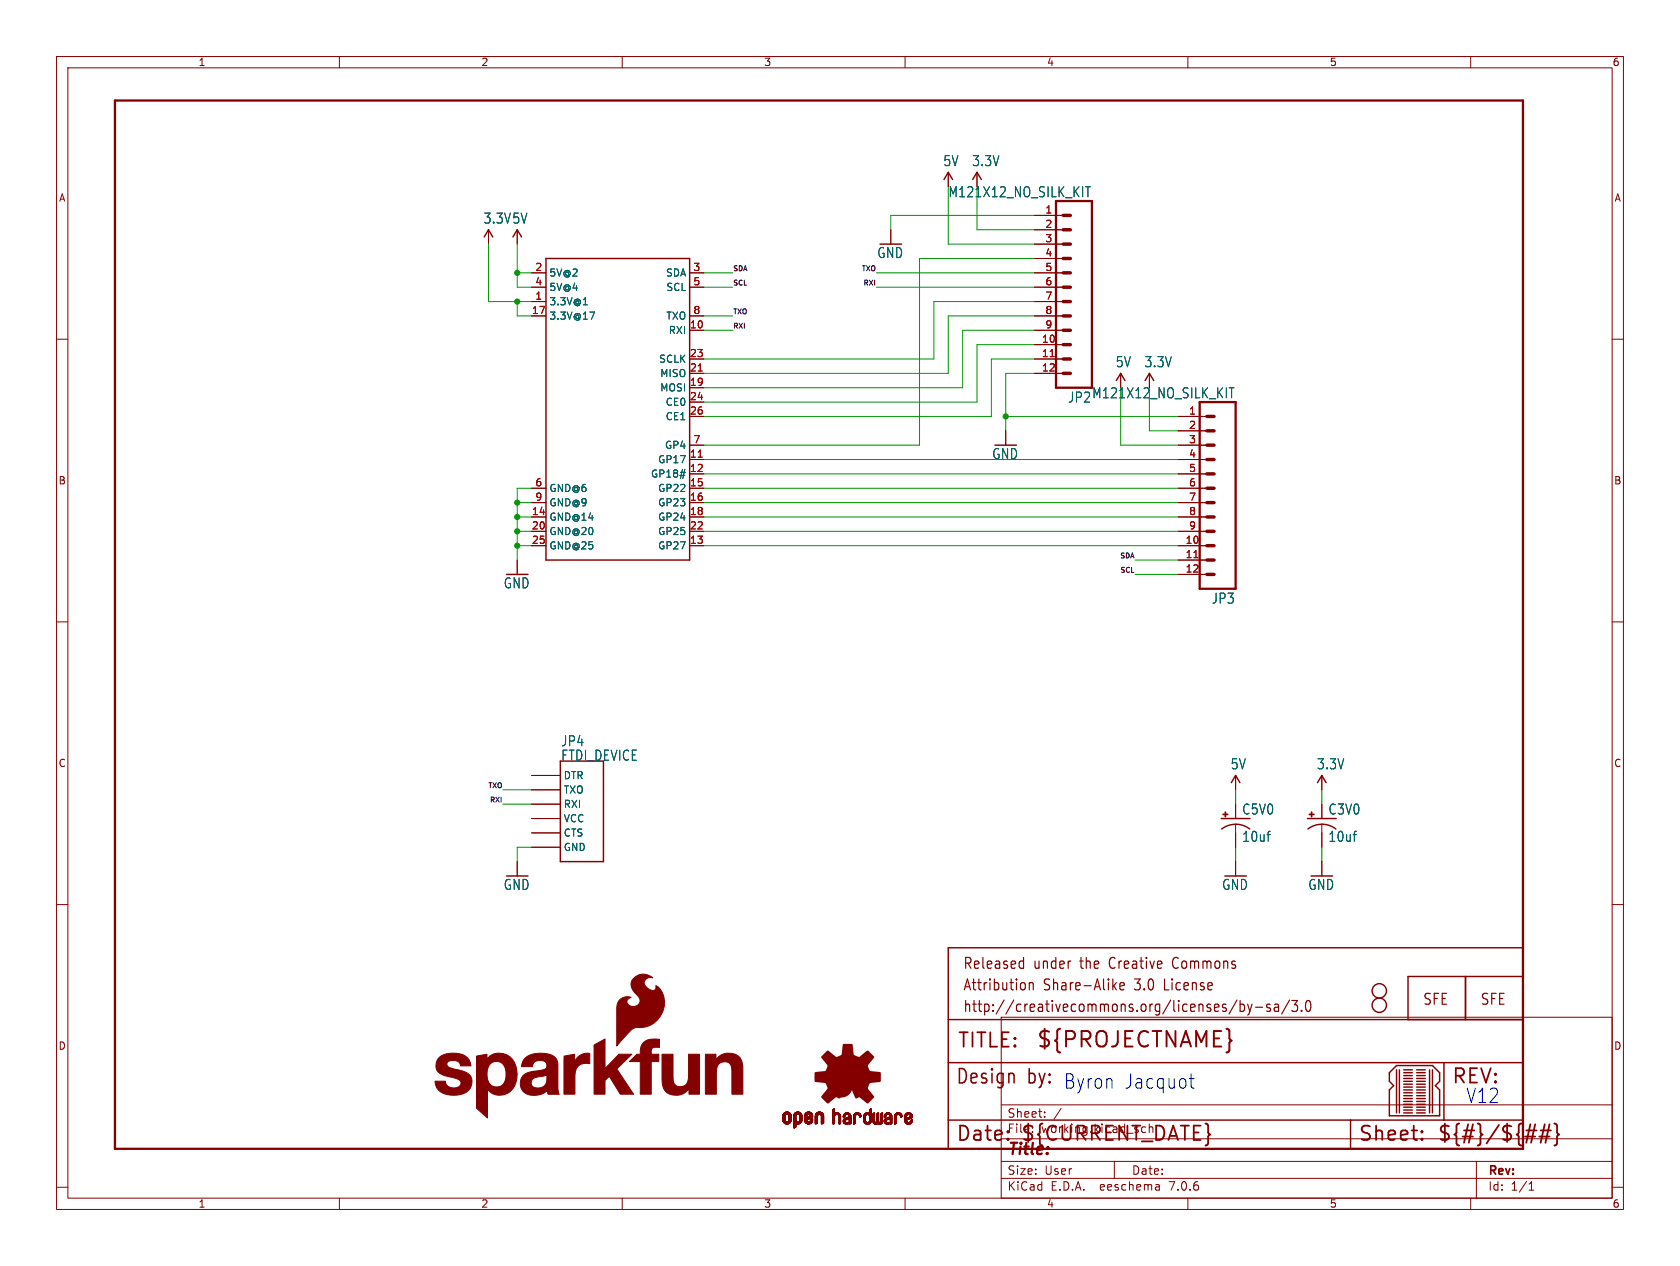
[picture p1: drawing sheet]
<svg xmlns="http://www.w3.org/2000/svg" width="297mm" height="224mm" viewBox="0 0 297 224" stroke-linecap="round" stroke-linejoin="round" font-family="sans-serif">
<defs><g id="words">
<text font-size="3.8" fill="#840000" x="183.1" y="185.7">${PROJECTNAME}</text>
<g font-size="3.5" fill="#840000">
<text x="169.2" y="185.7">TITLE:</text>
<text x="168.9" y="192.1">Design</text>
<text x="256.5" y="192.1">REV:</text>
<text x="168.9" y="202.2">Date:</text>
<text x="180.3" y="202.2">${CURRENT_DATE}</text>
<text x="240" y="202.2">Sheet:</text>
<text x="254" y="202.2">${#}/${##}</text>
</g>
<g font-size="3.5" fill="#0000c2">
<text x="181.6" y="192.1">by: Byron</text>
<text x="198.7" y="192.8">Jacquot</text>
<text x="259.1" y="195.3">V12</text>
</g>
<text font-size="2.8" fill="#840000" x="178" y="204.8">Title:</text>
<g font-size="2.7" fill="#840000">
<text x="170.2" y="171.7">Released</text>
<text x="182.7" y="171.7">under</text>
<text x="191.1" y="171.7">the</text>
<text x="196.5" y="171.7">Creative</text>
<text x="208" y="171.7">Commons</text>
<text x="170.2" y="175.5">Attribution</text>
<text x="170.2" y="179.3">http://creativecommons.org/licenses/by-sa/3.0</text>
<text x="184.5" y="175.5">Share-Alike</text>
<text x="200.8" y="175.5">3.0</text>
<text x="206.2" y="175.5">License</text>
<text x="251.5" y="178">SFE</text>
<text x="261.6" y="178">SFE</text>
</g>
<g font-size="2.5" fill="#006464">
<text x="166.7" y="29.6">5V</text>
<text x="171.8" y="29.6">3.3V</text>
<text x="167.6" y="35.1">M121X12_NO_SILK_KIT</text>
<text x="85.4" y="39.8">3.3V 5V</text>
<text x="155" y="45.9">GND</text>
<text x="197.2" y="65.2">5V</text>
<text x="202.2" y="65.2">3.3V</text>
<text x="188.7" y="71.4">JP2</text>
<text x="193" y="70.7">M121X12_NO_SILK_KIT</text>
<text x="175.3" y="81.4">GND</text>
<text x="89" y="104.3">GND</text>
<text x="214.1" y="107">JP3</text>
<text x="99.1" y="132.2">JP4</text>
<text x="99.1" y="134.8">FTDI_DEVICE</text>
<text x="217.5" y="136.3">5V</text>
<text x="232.7" y="136.3">3.3V</text>
<text x="219.5" y="149.1">10uf</text>
<text x="219.5" y="144.3">C5V0</text>
<text x="234.8" y="149.1">10uf</text>
<text x="234.8" y="144.3">C3V0</text>
<text x="89" y="157.6">GND</text>
<text x="216" y="157.6">GND</text>
<text x="231.2" y="157.6">GND</text>
</g>
<g font-size="2.1" fill="#840000">
<text x="178" y="197.9">Sheet:</text>
<text x="178" y="200.6">File:</text>
<text x="184.1" y="200.6">working.kicad_sch</text>
<text x="178" y="208">Size:</text>
<text x="184.7" y="208">User</text>
<text x="200" y="208">Date:</text>
<text x="263" y="208.2">Rev:</text>
<text x="178" y="210.8">KiCad</text>
<text x="185.7" y="210.8">E.D.A.</text>
<text x="194.6" y="210.8">eeschema</text>
<text x="207" y="210.8">7.0.6</text>
<text x="263" y="210.8">Id:</text>
<text x="267.1" y="210.8">1/1</text>
</g>
<g font-size="1.8" fill="#840000">
<text x="35" y="11.9">1</text>
<text x="85" y="11.9">2</text>
<text x="135" y="11.9">3</text>
<text x="185" y="11.9">4</text>
<text x="235" y="11.9">5</text>
<text x="285" y="11.9">6</text>
<text x="10.3" y="35.9">A</text>
<text x="285.3" y="35.9">A</text>
<text x="10.3" y="85.9">B</text>
<text x="285.3" y="85.9">B</text>
<text x="10.3" y="135.9">C</text>
<text x="285.3" y="135.9">C</text>
<text x="10.3" y="185.9">D</text>
<text x="285.3" y="185.9">D</text>
<text x="35" y="213.8">1</text>
<text x="85" y="213.8">2</text>
<text x="135" y="213.8">3</text>
<text x="185" y="213.8">4</text>
<text x="235" y="213.8">5</text>
<text x="285" y="213.8">6</text>
</g>
<g font-size="1.8" fill="#a90000">
<text x="184.7" y="37.8">1</text>
<text x="184.7" y="40.4">2</text>
<text x="184.7" y="42.9">3</text>
<text x="184.7" y="45.5">4</text>
<text x="94.5" y="53.1">1</text>
<text x="94.5" y="48">2</text>
<text x="94.5" y="50.5">4</text>
<text x="122.5" y="48">3</text>
<text x="122.5" y="50.5">5</text>
<text x="184.7" y="48">5</text>
<text x="184.7" y="50.5">6</text>
<text x="184.7" y="53.1">7</text>
<text x="93.9" y="55.6">17</text>
<text x="121.9" y="58.2">10</text>
<text x="122.5" y="55.6">8</text>
<text x="184.7" y="55.6">8</text>
<text x="184.7" y="58.2">9</text>
<text x="121.9" y="65.8">21</text>
<text x="121.9" y="63.2">23</text>
<text x="184.1" y="60.7">10</text>
<text x="184.1" y="63.2">11</text>
<text x="184.1" y="65.8">12</text>
<text x="121.9" y="68.3">19</text>
<text x="121.9" y="70.9">24</text>
<text x="121.9" y="73.4">26</text>
<text x="210.1" y="73.4">1</text>
<text x="210.1" y="75.9">2</text>
<text x="121.9" y="81">11</text>
<text x="121.9" y="83.6">12</text>
<text x="122.5" y="78.5">7</text>
<text x="210.1" y="78.5">3</text>
<text x="210.1" y="81">4</text>
<text x="210.1" y="83.6">5</text>
<text x="94.5" y="86.1">6</text>
<text x="94.5" y="88.6">9</text>
<text x="121.9" y="86.1">15</text>
<text x="121.9" y="88.6">16</text>
<text x="210.1" y="86.1">6</text>
<text x="210.1" y="88.6">7</text>
<text x="93.9" y="91.2">14</text>
<text x="93.9" y="93.7">20</text>
<text x="121.9" y="91.2">18</text>
<text x="121.9" y="93.7">22</text>
<text x="210.1" y="91.2">8</text>
<text x="210.1" y="93.7">9</text>
<text x="93.9" y="96.3">25</text>
<text x="121.9" y="96.3">13</text>
<text x="209.5" y="96.3">10</text>
<text x="209.5" y="98.8">11</text>
<text x="209.5" y="101.3">12</text>
</g>
<g font-size="1.8" fill="#006464">
<text x="97" y="49.1">5V@2</text>
<text x="97" y="51.7">5V@4</text>
<text x="117.6" y="49.1">SDA</text>
<text x="117.7" y="51.7">SCL</text>
<text x="97" y="54.2">3.3V@1</text>
<text x="97" y="56.7">3.3V@17</text>
<text x="117.7" y="56.7">TXO</text>
<text x="118.1" y="59.3">RXI</text>
<text x="116.4" y="64.4">SCLK</text>
<text x="116.6" y="69.4">MOSI</text>
<text x="116.6" y="66.9">MISO</text>
<text x="117.6" y="72">CE0</text>
<text x="117.6" y="74.5">CE1</text>
<text x="116.2" y="82.1">GP17</text>
<text x="117.5" y="79.6">GP4</text>
<text x="97" y="87.2">GND@6</text>
<text x="97" y="89.8">GND@9</text>
<text x="115" y="84.7">GP18#</text>
<text x="116.2" y="87.2">GP22</text>
<text x="116.2" y="89.8">GP23</text>
<text x="97" y="92.3">GND@14</text>
<text x="97" y="94.8">GND@20</text>
<text x="116.2" y="92.3">GP24</text>
<text x="116.2" y="94.8">GP25</text>
<text x="97" y="97.4">GND@25</text>
<text x="116.2" y="97.4">GP27</text>
<text x="99.6" y="138">DTR</text>
<text x="99.6" y="140.6">TXO</text>
<text x="99.6" y="143.1">RXI</text>
<text x="99.6" y="145.6">VCC</text>
<text x="99.6" y="148.2">CTS</text>
<text x="99.6" y="150.7">GND</text>
</g>
<g font-size="1.2" fill="#0f0f0f">
<text x="129.5" y="48">SDA</text>
<text x="129.5" y="50.6">SCL</text>
<text x="152.2" y="48">TXO</text>
<text x="152.5" y="50.6">RXI</text>
<text x="129.5" y="55.6">TXO</text>
<text x="129.5" y="58.2">RXI</text>
<text x="197.9" y="98.8">SDA</text>
<text x="197.9" y="101.4">SCL</text>
<text x="86.2" y="139.5">TXO</text>
<text x="86.5" y="142">RXI</text>
</g>
</g></defs>
<g fill="none" stroke="#840000" stroke-width=".18">
<path d="M10 10h277v203.9h-277zM12 12h273v199.9h-273zM60 10v2M110 10v2M160 10v2M210 10v2M260 10v2M167.6 30.5v2.5M172.7 30.5v2.5M182.9 38.1h5.1M10 60h2M86.4 40.6v2.6"/>
<path d="M91.4 40.6v2.6M94 53.3h2.5M94 55.9h2.5M94 48.3h2.5M94 50.8h2.5M121.9 58.4h2.6M121.9 55.9h2.6M121.9 48.3h2.6M121.9 50.8h2.6M157.5 40.6v2.6M182.9 53.3h5.1M182.9 58.4h5.1"/>
<path d="M182.9 55.9h5.1M182.9 48.3h5.1M182.9 50.8h5.1M182.9 40.6h5.1M182.9 43.2h5.1M182.9 45.7h5.1M285 60h2M121.9 68.6h2.6M121.9 66h2.6M121.9 63.5h2.6M121.9 71.1h2.6M121.9 73.7h2.6"/>
<path d="M121.9 78.7h2.6M177.8 76.2v2.5M182.9 66h5.1M182.9 63.5h5.1M182.9 61h5.1M198.1 66v2.6M203.2 66v2.6M208.3 73.7h5.1M208.3 78.7h5.1M208.3 76.2h5.1M91.4 99.1v2.5M94 96.5h2.5"/>
<path d="M94 91.4h2.5M94 86.4h2.5M94 88.9h2.5M94 94h2.5M121.9 81.3h2.6M121.9 83.8h2.6M121.9 96.5h2.6M121.9 91.4h2.6M121.9 86.4h2.6M121.9 88.9h2.6M121.9 94h2.6M208.3 81.3h5.1"/>
<path d="M208.3 83.8h5.1M208.3 96.5h5.1M208.3 91.4h5.1M208.3 86.4h5.1M208.3 88.9h5.1M208.3 94h5.1M208.3 99.1h5.1M10 110h2M208.3 101.6h5.1M285 110h2M94 137.2h5.1M94 139.7h5.1"/>
<path d="M218.4 137.2v2.5M233.7 137.2v2.5M10 160h2M91.4 152.4v2.5M94 142.2h5.1M94 144.8h5.1M94 147.3h5.1M94 149.9h5.1M218.4 142.2v2.6M218.4 145.8v4.1M218.4 152.4v2.5M233.7 142.2v2.6"/>
<path d="M233.7 145.8v4.1M233.7 152.4v2.5M285 160h2M177 179.9h108v32h-108zM177 195.4h108M184.7 197.5v.1M184.7 196.7v.1M187.6 196l-1.3 2M10 210h2M60 211.9v2M110 211.9v2M160 211.9v2"/>
<path d="M177 208.4h108M177 205.4h108M177 201.4h108M197 205.4v3M204.9 209.6l.1 .9M205 210.4l-.2 .1M205 209.9h-.2M210 211.9v2M260 211.9v2M261 205.4v6.5M270.3 210.5h.9M270.3 209.4l.4-.4v1.5"/>
<path d="M285 210h2"/>
</g>
<g fill="#840000" stroke="#840000" stroke-width=".18">
<path d="M89.5 190l1.9 .1v.7l-.4 1.3-1.7-.9z"/>
<path d="M105 184.8l2-1v5.2l2.4-2.5h2.3l-2.7 2.6 3 4.4h-2.3l-2-3.1-.7 .7v2.4h-2z"/>
<path d="M94.4 189.5l1.2-.2 .3 1.1-1.2 .2z"/>
<path d="M99.7 186.8l1.9-.3v1.3a2.34 2.34 0 0 1 2.7-1.5v1.8h-.3a1.97 1.97 0 0 0-2.4 2.2v3.2h-1.9z"/>
<path d="M117 186.5h2v2a7.9 7.9 0 0 0 .3 3.3 1.43 1.43 0 0 0 1.6 .3 1.43 1.43 0 0 0 .8-1.4v-4.2h2l-.1 7h-1.8v-.9a2.75 2.75 0 0 1-4.3 .3 5.3 5.3 0 0 1-.5-3.2z"/>
<path d="M124.7 186.5h1.9v.9a2.68 2.68 0 0 1 4.5 .1 18.3 18.3 0 0 1 .2 4.4v1.6h-1.9v-2a7.9 7.9 0 0 0-.3-3.3 1.42 1.42 0 0 0-1.6-.3 1.42 1.42 0 0 0-.8 1.4l-.1 4.2h-1.9z"/>
<path d="M84.2 186.8l1.9-.3v.9a2.88 2.88 0 0 1 3-1.1 2.88 2.88 0 0 1 2.1 2.3l.2 1.5-1.9-.1a1.87 1.87 0 0 0-2.2-2.2 2.27 2.27 0 0 0-1.2 2.6 1.64 1.64 0 0 0 1.3 1.8 1.64 1.64 0 0 0 1.9-1l1.7 .9a2.81 2.81 0 0 1-4.8 .6v5l-2-1.7z"/>
<path d="M77.6 187a4.4 4.4 0 0 1 5 .1l.5 .8 .2 .6h-1.9a1.32 1.32 0 0 0-1.8-.9 .65 .65 0 0 0-.6 .7 .65 .65 0 0 0 .7 .6l.3 .1a6.3 6.3 0 0 1 3 1.1 2.23 2.23 0 0 1-1.6 3.5 4 4 0 0 1-4.2-1.2l-.3-1.2h1.8a1.51 1.51 0 0 0 1.2 1.2 1.51 1.51 0 0 0 1.6-.6 .85 .85 0 0 0-.9-1.1 7.5 7.5 0 0 1-3.1-1.1 1.96 1.96 0 0 1 .1-2.6z"/>
<path d="M113.8 184.4a3.9 3.9 0 0 1 2.7-.6h.1v1.5l-.4-.1a.91 .91 0 0 0-.9 .3 .91 .91 0 0 0-.2 1h1.4v1.3h-1.4v5.7h-1.9v-5.7h-1.9l.8-.8a.99 .99 0 0 1 1.1-.5v-.3a2.67 2.67 0 0 1 .6-1.8z"/>
<path d="M112 173.1a2.45 2.45 0 0 1 3.4-.2 1.05 1.05 0 0 0-1.4 .6 1.05 1.05 0 0 0 .6 1.4 .75 .75 0 0 0 1.4-.2l-.1-.4a3.8 3.8 0 0 1 .8 5.5 4.3 4.3 0 0 1-4.2 1.9 4.8 4.8 0 0 0-2.3 1.9l-1.2 1.4v-6.4a1.94 1.94 0 0 1 2.6-2.2 .82 .82 0 0 0-.8 .9 .82 .82 0 0 0 1 .7 1.1 1.1 0 0 0 1.3-.6 1.1 1.1 0 0 0-.4-1.4 2.08 2.08 0 0 1-.7-2.9z"/>
<path d="M92.9 187.1a4.8 4.8 0 0 1 5.3 0 3.8 3.8 0 0 1 .4 2.6v2.8l.3 1.1h-1.4a.51 .51 0 0 1-.6-.1 .51 .51 0 0 1-.1-.5v-.1a3.3 3.3 0 0 1-4.4 0 2.19 2.19 0 0 1-.1-2.3 2.19 2.19 0 0 1 2.1-1.1l.3 1.1a.96 .96 0 0 0-.8 1.1 .96 .96 0 0 0 1.2 .7 1.68 1.68 0 0 0 1.6-2v-.3l-.8 .3-.3-1.1a.86 .86 0 0 0 1.1-1 1.42 1.42 0 0 0-2.1-.5l-.4 .5a.45 .45 0 0 1-.7 .4h-1.3l.2-.9z"/>
<path d="M138.4 198.1h.4z"/>
<path d="M138.4 198l.4 .1z"/>
<path d="M138.4 198h.4z"/>
<path d="M138.4 197.9l.4 .1z"/>
<path d="M138.4 197.9h.4z"/>
<path d="M138.4 197.8l.4 .1z"/>
<path d="M138.4 197.8h.4z"/>
<path d="M138.4 197.7l.4 .1z"/>
<path d="M138.4 197.7h.4z"/>
<path d="M138.4 197.6l.4 .1z"/>
<path d="M138.4 197.6h.4z"/>
<path d="M138.4 197.5l.4 .1z"/>
<path d="M138.4 197.5h.4z"/>
<path d="M138.4 197.4l.4 .1z"/>
<path d="M138.4 197.4h.4z"/>
<path d="M138.4 198.2h.4z"/>
<path d="M138.4 198.1l.4 .1z"/>
<path d="M138.4 197.3l.4 .1z"/>
<path d="M138.4 197.3h.4z"/>
<path d="M138.4 198.3h.5z"/>
<path d="M138.4 198.3h.4z"/>
<path d="M138.4 198.2l.4 .1z"/>
<path d="M138.4 197.2l.4 .1z"/>
<path d="M138.4 197.2h.4z"/>
<path d="M138.4 197.2h.5z"/>
<path d="M138.4 198.3l.5 .1z"/>
<path d="M138.4 197.1l.5 .1z"/>
<path d="M138.4 197.1h.5z"/>
<path d="M138.4 198.4h.6z"/>
<path d="M138.4 198.4h.5z"/>
<path d="M138.4 197.1h.6z"/>
<path d="M138.5 198.4h.5z"/>
<path d="M138.5 197.1h.5z"/>
<path d="M138.5 197.1h.6z"/>
<path d="M138.5 198.4h1.3z"/>
<path d="M138.5 198.4h.6z"/>
<path d="M138.5 197.1h1.3z"/>
<path d="M138.5 198.5h1.3z"/>
<path d="M138.5 198.4l1.3 .1z"/>
<path d="M138.5 197l1.3 .1z"/>
<path d="M138.5 197h1.3z"/>
<path d="M138.5 198.5h1.2z"/>
<path d="M138.5 197h1.2z"/>
<path d="M138.6 198.5h1.1z"/>
<path d="M138.6 196.9l1.1 .1z"/>
<path d="M138.6 198.5l1.1 .1z"/>
<path d="M138.6 196.9h1.1z"/>
<path d="M138.6 198.6h1.1z"/>
<path d="M138.6 198.6h1z"/>
<path d="M138.6 196.9h1z"/>
<path d="M138.7 198.6l.9 .1z"/>
<path d="M138.7 196.8l.9 .1z"/>
<path d="M138.7 198.7h.9z"/>
<path d="M138.7 196.8h.9z"/>
<path d="M138.7 196.8h.8z"/>
<path d="M138.7 198.7h.8z"/>
<path d="M138.8 198.7h.7z"/>
<path d="M138.8 196.8h.7z"/>
<path d="M138.8 198.7l.6 .1z"/>
<path d="M138.8 196.7l.6 .1z"/>
<path d="M138.9 198.8h.5z"/>
<path d="M138.9 196.7h.5z"/>
<path d="M138.9 198.8h.4z"/>
<path d="M138.9 196.7h.4z"/>
<path d="M139 198.8h.3z"/>
<path d="M139 196.7h.3z"/>
<path d="M139 198.8h.2z"/>
<path d="M139 196.7h.2z"/>
<path d="M139.2 197.1h.6z"/>
<path d="M139.2 198.4h.6z"/>
<path d="M139.3 198.4h.5z"/>
<path d="M139.3 197.1h.5z"/>
<path d="M139.3 198.3l.5 .1z"/>
<path d="M139.4 198.3h.4z"/>
<path d="M139.4 197.1l.4 .1z"/>
<path d="M139.4 197.2h.4z"/>
<path d="M139.4 197.2l.4 .1z"/>
<path d="M139.4 198.2l.4 .1z"/>
<path d="M139.4 198.2h.4z"/>
<path d="M139.4 197.3h.4z"/>
<path d="M139.5 198.2h.4z"/>
<path d="M139.5 197.3h.4z"/>
<path d="M139.5 198.1l.4 .1z"/>
<path d="M139.5 198.1h.4z"/>
<path d="M139.5 198l.4 .1z"/>
<path d="M139.5 198h.4z"/>
<path d="M139.5 197.9l.4 .1z"/>
<path d="M139.5 197.9h.4z"/>
<path d="M139.5 197.8l.4 .1z"/>
<path d="M139.5 197.8h.4z"/>
<path d="M139.5 197.7l.4 .1z"/>
<path d="M139.5 197.7h.4z"/>
<path d="M139.5 197.6l.4 .1z"/>
<path d="M139.5 197.6h.4z"/>
<path d="M139.5 197.5l.4 .1z"/>
<path d="M139.5 197.5h.4z"/>
<path d="M139.5 197.4l.4 .1z"/>
<path d="M139.5 197.4h.4z"/>
<path d="M139.5 197.3l.4 .1z"/>
<path d="M140.3 199.4l.2 .1z"/>
<path d="M140.3 199.4h.3z"/>
<path d="M140.3 199.4h.4z"/>
<path d="M140.3 199.3l.4 .1z"/>
<path d="M140.3 199.3h.4z"/>
<path d="M140.3 199.2l.4 .1z"/>
<path d="M140.3 199.2h.4z"/>
<path d="M140.3 199.1l.4 .1z"/>
<path d="M140.3 199.1h.4z"/>
<path d="M140.3 199l.4 .1z"/>
<path d="M140.3 199h.4z"/>
<path d="M140.3 198.9l.4 .1z"/>
<path d="M140.3 198.9h.4z"/>
<path d="M140.3 198.8l.4 .1z"/>
<path d="M140.3 198.8h.4z"/>
<path d="M140.3 198.7l1.1 .1z"/>
<path d="M140.3 198.7h1.1z"/>
<path d="M140.3 198.7h1.2z"/>
<path d="M140.3 198.6l1.2 .1z"/>
<path d="M140.3 198.6h1.2z"/>
<path d="M140.3 198.6h1.3z"/>
<path d="M140.3 198.5l1.3 .1z"/>
<path d="M140.3 198.5h1.3z"/>
<path d="M140.3 198.5h1.4z"/>
<path d="M140.3 198.4l1.4 .1z"/>
<path d="M140.3 198.4h1.4z"/>
<path d="M140.3 198.4h.7z"/>
<path d="M140.3 198.4h.6z"/>
<path d="M140.3 198.3l.5 .1z"/>
<path d="M140.3 198.3h.5z"/>
<path d="M140.3 198.2l.4 .1z"/>
<path d="M140.3 198.2h.4z"/>
<path d="M140.3 198.1l.4 .1z"/>
<path d="M140.3 198.1h.4z"/>
<path d="M140.3 198l.4 .1z"/>
<path d="M140.3 198h.4z"/>
<path d="M140.3 197.9l.4 .1z"/>
<path d="M140.3 197.9h.4z"/>
<path d="M140.3 197.8l.4 .1z"/>
<path d="M140.3 197.8h.4z"/>
<path d="M140.3 197.7l.4 .1z"/>
<path d="M140.3 197.7h.4z"/>
<path d="M140.3 197.6l.4 .1z"/>
<path d="M140.3 197.6h.4z"/>
<path d="M140.3 197.5l.4 .1z"/>
<path d="M140.3 197.5h.4z"/>
<path d="M140.3 197.4l.4 .1z"/>
<path d="M140.3 197.4h.4z"/>
<path d="M140.3 197.3l.4 .1z"/>
<path d="M140.3 197.3h.4z"/>
<path d="M140.3 199.5h.2z"/>
<path d="M140.3 197.2l.5 .1z"/>
<path d="M140.3 197.2h.5z"/>
<path d="M140.4 199.5h.1z"/>
<path d="M140.4 197.2h.4z"/>
<path d="M140.4 197.1l.4 .1z"/>
<path d="M140.4 197.1h.4z"/>
<path d="M140.4 197.1h.5z"/>
<path d="M140.4 197.1h.6z"/>
<path d="M140.4 197.1h1.3z"/>
<path d="M140.4 197l1.3 .1z"/>
<path d="M140.4 197h1.3z"/>
<path d="M140.4 197h1.2z"/>
<path d="M140.5 197h1.1z"/>
<path d="M140.5 196.9l1.1 .1z"/>
<path d="M140.5 196.9h1.1z"/>
<path d="M140.5 196.9h1z"/>
<path d="M140.6 196.9h.9z"/>
<path d="M140.6 196.8l.9 .1z"/>
<path d="M140.6 196.8h.9z"/>
<path d="M140.6 196.8h.8z"/>
<path d="M140.7 196.8h.7z"/>
<path d="M140.7 196.7l.7 .1z"/>
<path d="M140.8 198.8h.5z"/>
<path d="M140.8 196.7h.5z"/>
<path d="M140.9 196.7h.3z"/>
<path d="M140.9 198.8h.3z"/>
<path d="M140.9 196.7h.2z"/>
<path d="M141 198.8h.1z"/>
<path d="M141.1 197.1h.6z"/>
<path d="M141.1 198.4h.6z"/>
<path d="M141.2 198.4h.5z"/>
<path d="M141.2 197.1h.5z"/>
<path d="M141.3 198.3l.4 .1z"/>
<path d="M141.3 197.1l.4 .1z"/>
<path d="M141.3 198.3h.4z"/>
<path d="M141.3 197.2h.4z"/>
<path d="M141.3 198.3h.5z"/>
<path d="M141.3 197.2h.5z"/>
<path d="M141.3 197.2l.5 .1z"/>
<path d="M141.3 198.2l.5 .1z"/>
<path d="M141.3 197.3h.5z"/>
<path d="M141.4 198.2h.4z"/>
<path d="M141.4 197.3h.4z"/>
<path d="M141.4 198.1l.4 .1z"/>
<path d="M141.4 198.1h.4z"/>
<path d="M141.4 197.4h.4z"/>
<path d="M141.4 197.3l.4 .1z"/>
<path d="M141.4 198l.4 .1z"/>
<path d="M141.4 198h.4z"/>
<path d="M141.4 197.9l.4 .1z"/>
<path d="M141.4 197.9h.4z"/>
<path d="M141.4 197.8l.4 .1z"/>
<path d="M141.4 197.8h.4z"/>
<path d="M141.4 197.7l.4 .1z"/>
<path d="M141.4 197.7h.4z"/>
<path d="M141.4 197.6l.4 .1z"/>
<path d="M141.4 197.6h.4z"/>
<path d="M141.4 197.5l.4 .1z"/>
<path d="M141.4 197.5h.4z"/>
<path d="M141.4 197.4l.4 .1z"/>
<path d="M142.2 198.2h.5z"/>
<path d="M142.2 198.2h.4z"/>
<path d="M142.2 198.1l.4 .1z"/>
<path d="M142.2 198.1h.4z"/>
<path d="M142.2 198.1h.5z"/>
<path d="M142.2 198l.5 .1z"/>
<path d="M142.2 198h.6z"/>
<path d="M142.2 198h.7z"/>
<path d="M142.2 197.9l.7 .1z"/>
<path d="M142.2 197.9h.8z"/>
<path d="M142.2 197.9h.9z"/>
<path d="M142.2 197.8l.9 .1z"/>
<path d="M142.2 197.8h1z"/>
<path d="M142.2 197.8h1.1z"/>
<path d="M142.2 197.8h1.2z"/>
<path d="M142.2 197.7l1.2 .1z"/>
<path d="M142.2 197.7h1.2z"/>
<path d="M142.2 197.7h1.3z"/>
<path d="M142.2 197.7h1.4z"/>
<path d="M142.2 197.6l1.4 .1z"/>
<path d="M142.2 197.6h1.4z"/>
<path d="M142.2 197.6h.4z"/>
<path d="M142.2 197.5l.4 .1z"/>
<path d="M142.2 197.5h.4z"/>
<path d="M142.2 197.4l.4 .1z"/>
<path d="M142.2 197.4h.4z"/>
<path d="M142.2 197.3l.4 .1z"/>
<path d="M142.2 197.3h.4z"/>
<path d="M142.2 197.3h.5z"/>
<path d="M142.2 198.3h.5z"/>
<path d="M142.2 198.2l.5 .1z"/>
<path d="M142.2 197.2l.5 .1z"/>
<path d="M142.2 197.2h.5z"/>
<path d="M142.3 198.4h.5z"/>
<path d="M142.3 198.3l.4 .1z"/>
<path d="M142.3 198.3h.4z"/>
<path d="M142.3 197.2h.4z"/>
<path d="M142.3 197.1l.4 .1z"/>
<path d="M142.3 197.1h.5z"/>
<path d="M142.3 198.4h1.3z"/>
<path d="M142.3 198.4h.6z"/>
<path d="M142.3 197.1h.6z"/>
<path d="M142.3 198.5h1.3z"/>
<path d="M142.3 198.4l1.3 .1z"/>
<path d="M142.3 197.1h1.3z"/>
<path d="M142.3 197l1.3 .1z"/>
<path d="M142.3 197h1.3z"/>
<path d="M142.4 198.5h1.1z"/>
<path d="M142.4 197h1.2z"/>
<path d="M142.4 198.5l1.1 .1z"/>
<path d="M142.4 197h1.1z"/>
<path d="M142.4 198.6h1.1z"/>
<path d="M142.4 196.9l1.1 .1z"/>
<path d="M142.4 196.9h1.1z"/>
<path d="M142.5 198.6h.9z"/>
<path d="M142.5 196.9h1z"/>
<path d="M142.5 198.6l.9 .1z"/>
<path d="M142.5 196.9h.9z"/>
<path d="M142.5 196.8l.9 .1z"/>
<path d="M142.5 198.7h.9z"/>
<path d="M142.5 196.8h.9z"/>
<path d="M142.6 196.8h.8z"/>
<path d="M142.6 198.7h.7z"/>
<path d="M142.6 196.8h.7z"/>
<path d="M142.6 196.7l.7 .1z"/>
<path d="M142.7 198.7l.6 .1z"/>
<path d="M142.7 196.7h.5z"/>
<path d="M142.7 198.8h.5z"/>
<path d="M142.7 197.6h1z"/>
<path d="M142.8 198.8h.4z"/>
<path d="M142.8 197.6h.9z"/>
<path d="M142.8 196.7h.3z"/>
<path d="M142.8 198.8h.3z"/>
<path d="M142.9 197.6h.8z"/>
<path d="M142.9 196.7h.1z"/>
<path d="M142.9 197.5l.8 .1z"/>
<path d="M142.9 197.5h.8z"/>
<path d="M143 197.5h.7z"/>
<path d="M143 197.1h.6z"/>
<path d="M143 198.4h.6z"/>
<path d="M143.1 197.1h.5z"/>
<path d="M143.1 198.4h.5z"/>
<path d="M143.1 197.5h.6z"/>
<path d="M143.1 197.4l.6 .1z"/>
<path d="M143.1 197.4h.6z"/>
<path d="M143.2 197.1l.5 .1z"/>
<path d="M143.2 198.3l.4 .1z"/>
<path d="M143.2 197.2h.5z"/>
<path d="M143.2 198.3h.4z"/>
<path d="M143.2 197.4h.5z"/>
<path d="M143.2 198.3h.5z"/>
<path d="M143.2 197.2l.5 .1z"/>
<path d="M143.2 197.3h.5z"/>
<path d="M143.3 198.2l.4 .1z"/>
<path d="M143.3 198.2h.4z"/>
<path d="M143.3 197.4h.4z"/>
<path d="M143.3 197.3l.4 .1z"/>
<path d="M143.3 197.3h.4z"/>
<path d="M143.3 198.1l.4 .1z"/>
<path d="M143.3 198.1h.4z"/>
<path d="M143.3 198l.4 .1z"/>
<path d="M143.3 198h.4z"/>
<path d="M143.4 198h.3z"/>
<path d="M143.4 197.9l.3 .1z"/>
<path d="M143.5 197.9h.2z"/>
<path d="M143.6 197.9h.1z"/>
<path d="M144.1 198.7h.3z"/>
<path d="M144.1 198.7h.4z"/>
<path d="M144.1 198.6l.4 .1z"/>
<path d="M144.1 198.6h.4z"/>
<path d="M144.1 198.5l.4 .1z"/>
<path d="M144.1 198.5h.4z"/>
<path d="M144.1 198.4l.4 .1z"/>
<path d="M144.1 198.4h.4z"/>
<path d="M144.1 198.3l.4 .1z"/>
<path d="M144.1 198.3h.4z"/>
<path d="M144.1 198.2l.4 .1z"/>
<path d="M144.1 198.2h.4z"/>
<path d="M144.1 198.1l.4 .1z"/>
<path d="M144.1 198.1h.4z"/>
<path d="M144.1 198l.4 .1z"/>
<path d="M144.1 198h.4z"/>
<path d="M144.1 197.9l.4 .1z"/>
<path d="M144.1 197.9h.4z"/>
<path d="M144.1 197.8l.4 .1z"/>
<path d="M144.1 197.8h.4z"/>
<path d="M144.1 197.7l.4 .1z"/>
<path d="M144.1 197.7h.4z"/>
<path d="M144.1 197.6l.4 .1z"/>
<path d="M144.1 197.6h.4z"/>
<path d="M144.1 197.5l.4 .1z"/>
<path d="M144.1 197.5h.4z"/>
<path d="M144.1 197.4l.4 .1z"/>
<path d="M144.1 197.4h.4z"/>
<path d="M144.1 197.3l.4 .1z"/>
<path d="M144.1 197.3h.4z"/>
<path d="M144.2 198.7l.2 .1z"/>
<path d="M144.2 197.3h.3z"/>
<path d="M144.2 197.3h.4z"/>
<path d="M144.2 198.8h.1z"/>
<path d="M144.2 197.2l.4 .1z"/>
<path d="M144.2 197.2h.4z"/>
<path d="M144.2 197.1l.5 .1z"/>
<path d="M144.2 197.1h.5z"/>
<path d="M144.2 197.1h.6z"/>
<path d="M144.2 197.1h1.3z"/>
<path d="M144.2 197l1.3 .1z"/>
<path d="M144.2 197h1.3z"/>
<path d="M144.3 197h1.2z"/>
<path d="M144.3 197h1.1z"/>
<path d="M144.3 196.9l1.1 .1z"/>
<path d="M144.3 196.9h1.1z"/>
<path d="M144.4 196.9h1z"/>
<path d="M144.4 196.8l.9 .1z"/>
<path d="M144.4 196.8h.9z"/>
<path d="M144.5 196.8h.8z"/>
<path d="M144.5 196.8h.7z"/>
<path d="M144.5 196.7l.7 .1z"/>
<path d="M144.6 196.7h.5z"/>
<path d="M144.7 196.7h.4z"/>
<path d="M144.7 196.7h.3z"/>
<path d="M144.8 196.7h.2z"/>
<path d="M144.9 197.1h.6z"/>
<path d="M145 197.1h.5z"/>
<path d="M145.1 197.1h.4z"/>
<path d="M145.1 197.1l.4 .1z"/>
<path d="M145.1 197.2h.4z"/>
<path d="M145.1 197.2h.5z"/>
<path d="M145.2 197.2l.4 .1z"/>
<path d="M145.2 197.3h.4z"/>
<path d="M145.2 198.7h.3z"/>
<path d="M145.2 198.7h.4z"/>
<path d="M145.2 198.6l.4 .1z"/>
<path d="M145.2 198.6h.4z"/>
<path d="M145.2 198.5l.4 .1z"/>
<path d="M145.2 198.5h.4z"/>
<path d="M145.2 198.4l.4 .1z"/>
<path d="M145.2 198.4h.4z"/>
<path d="M145.2 198.3l.4 .1z"/>
<path d="M145.2 198.3h.4z"/>
<path d="M145.2 198.2l.4 .1z"/>
<path d="M145.2 198.2h.4z"/>
<path d="M145.2 198.1l.4 .1z"/>
<path d="M145.2 198.1h.4z"/>
<path d="M145.2 198l.4 .1z"/>
<path d="M145.2 198h.4z"/>
<path d="M145.2 197.9l.4 .1z"/>
<path d="M145.2 197.9h.4z"/>
<path d="M145.2 197.8l.4 .1z"/>
<path d="M145.2 197.8h.4z"/>
<path d="M145.2 197.7l.4 .1z"/>
<path d="M145.2 197.7h.4z"/>
<path d="M145.2 197.6l.4 .1z"/>
<path d="M145.2 197.6h.4z"/>
<path d="M145.2 197.5l.4 .1z"/>
<path d="M145.2 197.5h.4z"/>
<path d="M145.2 197.4l.4 .1z"/>
<path d="M145.2 197.4h.4z"/>
<path d="M145.2 197.3l.4 .1z"/>
<path d="M145.2 198.7l.2 .1z"/>
<path d="M145.2 198.8h.2z"/>
<path d="M145.2 198.8h.1z"/>
<path d="M147.3 198.8h.1z"/>
<path d="M147.3 196.3h.2z"/>
<path d="M147.3 198.7l.2 .1z"/>
<path d="M147.3 198.7h.2z"/>
<path d="M147.3 198.6l.2 .1z"/>
<path d="M147.3 198.6h.2z"/>
<path d="M147.3 198.5l.2 .1z"/>
<path d="M147.3 198.5h.2z"/>
<path d="M147.3 198.4l.2 .1z"/>
<path d="M147.3 198.4h.2z"/>
<path d="M147.3 198.3l.2 .1z"/>
<path d="M147.3 198.3h.2z"/>
<path d="M147.3 198.2l.2 .1z"/>
<path d="M147.3 198.2h.2z"/>
<path d="M147.3 198.1l.2 .1z"/>
<path d="M147.3 198.1h.2z"/>
<path d="M147.3 198l.2 .1z"/>
<path d="M147.3 198h.2z"/>
<path d="M147.3 197.9l.2 .1z"/>
<path d="M147.3 197.9h.2z"/>
<path d="M147.3 197.8l.2 .1z"/>
<path d="M147.3 197.8h.2z"/>
<path d="M147.3 197.7l.2 .1z"/>
<path d="M147.3 197.7h.2z"/>
<path d="M147.3 197.6l.2 .1z"/>
<path d="M147.3 197.6h.2z"/>
<path d="M147.3 197.5l.2 .1z"/>
<path d="M147.3 197.5h.2z"/>
<path d="M147.3 197.5h.3z"/>
<path d="M147.3 197.4l.3 .1z"/>
<path d="M147.3 197.4h.3z"/>
<path d="M147.3 197.3l.3 .1z"/>
<path d="M147.3 197.3h.3z"/>
<path d="M147.3 197.2l.3 .1z"/>
<path d="M147.3 197.2h.4z"/>
<path d="M147.3 197.1l.5 .1z"/>
<path d="M147.3 197.1h.5z"/>
<path d="M147.3 197.1h.6z"/>
<path d="M147.3 197.1h1.2z"/>
<path d="M147.3 197l1.2 .1z"/>
<path d="M147.3 197h1.1z"/>
<path d="M147.3 196.9l1 .1z"/>
<path d="M147.3 196.9h1z"/>
<path d="M147.3 196.9h.3z"/>
<path d="M147.3 196.9h.2z"/>
<path d="M147.3 196.8l.2 .1z"/>
<path d="M147.3 196.8h.2z"/>
<path d="M147.3 196.7l.2 .1z"/>
<path d="M147.3 196.7h.2z"/>
<path d="M147.3 196.6l.2 .1z"/>
<path d="M147.3 196.6h.2z"/>
<path d="M147.3 196.5l.2 .1z"/>
<path d="M147.3 196.5h.2z"/>
<path d="M147.3 196.4l.2 .1z"/>
<path d="M147.3 196.4h.2z"/>
<path d="M147.3 196.3l.2 .1z"/>
<path d="M147.3 196.2l.2 .1z"/>
<path d="M147.3 196.2h.2z"/>
<path d="M147.4 196.2h.1z"/>
<path d="M147.7 196.9h.5z"/>
<path d="M147.7 196.8l.5 .1z"/>
<path d="M147.8 196.8h.3z"/>
<path d="M147.9 196.8h.1z"/>
<path d="M148 197.1h.5z"/>
<path d="M148.1 197.1h.4z"/>
<path d="M148.1 197.1l.4 .1z"/>
<path d="M148.2 197.2h.3z"/>
<path d="M148.2 197.2h.4z"/>
<path d="M148.2 197.2l.4 .1z"/>
<path d="M148.2 197.3h.4z"/>
<path d="M148.3 197.3h.3z"/>
<path d="M148.3 197.3l.3 .1z"/>
<path d="M148.3 197.4h.3z"/>
<path d="M148.3 197.5h.3z"/>
<path d="M148.3 197.4l.3 .1z"/>
<path d="M148.3 198.8h.1z"/>
<path d="M148.3 198.8h.2z"/>
<path d="M148.3 198.7l.3 .1z"/>
<path d="M148.3 198.7h.3z"/>
<path d="M148.3 198.6l.3 .1z"/>
<path d="M148.3 198.6h.3z"/>
<path d="M148.3 198.5l.3 .1z"/>
<path d="M148.3 198.5h.3z"/>
<path d="M148.3 198.4l.3 .1z"/>
<path d="M148.3 198.4h.3z"/>
<path d="M148.3 198.3l.3 .1z"/>
<path d="M148.3 198.3h.3z"/>
<path d="M148.3 198.2l.3 .1z"/>
<path d="M148.3 198.2h.3z"/>
<path d="M148.3 198.1l.3 .1z"/>
<path d="M148.3 198.1h.3z"/>
<path d="M148.3 198l.3 .1z"/>
<path d="M148.3 198h.3z"/>
<path d="M148.3 197.9l.3 .1z"/>
<path d="M148.3 197.9h.3z"/>
<path d="M148.3 197.8l.3 .1z"/>
<path d="M148.3 197.8h.3z"/>
<path d="M148.3 197.7l.3 .1z"/>
<path d="M148.3 197.7h.3z"/>
<path d="M148.3 197.6l.3 .1z"/>
<path d="M148.3 197.6h.3z"/>
<path d="M148.3 197.5l.3 .1z"/>
<path d="M149.1 198.4h.3z"/>
<path d="M149.1 198.3l.3 .1z"/>
<path d="M149.1 198.3h.3z"/>
<path d="M149.1 198.3h.2z"/>
<path d="M149.1 198.2l.3 .1z"/>
<path d="M149.1 198.2h.3z"/>
<path d="M149.1 197.6h.1z"/>
<path d="M149.1 197.6h.2z"/>
<path d="M149.1 197.5l.2 .1z"/>
<path d="M149.1 197.5h.2z"/>
<path d="M149.1 198.4l.3 .1z"/>
<path d="M149.1 197.4l.2 .1z"/>
<path d="M149.1 197.4h.2z"/>
<path d="M149.1 197.4h.3z"/>
<path d="M149.1 198.5h.4z"/>
<path d="M149.1 198.5h.3z"/>
<path d="M149.1 198.1l.3 .1z"/>
<path d="M149.1 198.1h.3z"/>
<path d="M149.1 198.1h.4z"/>
<path d="M149.1 197.3l.3 .1z"/>
<path d="M149.1 197.3h.3z"/>
<path d="M149.1 198.5h.5z"/>
<path d="M149.1 198.1h.5z"/>
<path d="M149.1 198.6h.8z"/>
<path d="M149.1 198.5l.5 .1z"/>
<path d="M149.1 198l.5 .1z"/>
<path d="M149.1 197.2l.4 .1z"/>
<path d="M149.1 197.2h.4z"/>
<path d="M149.1 198h.6z"/>
<path d="M149.2 198.6h.7z"/>
<path d="M149.2 198h.5z"/>
<path d="M149.2 197.2h.3z"/>
<path d="M149.2 198h.6z"/>
<path d="M149.2 197.1l.4 .1z"/>
<path d="M149.2 197.1h.4z"/>
<path d="M149.2 197.1h.5z"/>
<path d="M149.2 198.6l.7 .1z"/>
<path d="M149.2 197.9l.6 .1z"/>
<path d="M149.2 198.7h.7z"/>
<path d="M149.2 197.9h.7z"/>
<path d="M149.2 197.1h1.1z"/>
<path d="M149.2 198.7h.8z"/>
<path d="M149.3 198.7h.7z"/>
<path d="M149.3 197l1 .1z"/>
<path d="M149.3 197h1z"/>
<path d="M149.3 197.9h.7z"/>
<path d="M149.3 197h.9z"/>
<path d="M149.3 197.9h.8z"/>
<path d="M149.3 198.7l.7 .1z"/>
<path d="M149.3 197.8l1.1 .1z"/>
<path d="M149.3 196.9l.9 .1z"/>
<path d="M149.4 198.8h.6z"/>
<path d="M149.4 196.9h.7z"/>
<path d="M149.4 197.8h1z"/>
<path d="M149.4 198.8h.5z"/>
<path d="M149.5 196.9h.5z"/>
<path d="M149.5 198.8h.4z"/>
<path d="M149.5 197.8h.9z"/>
<path d="M149.5 196.8l.5 .1z"/>
<path d="M149.6 196.8h.3z"/>
<path d="M149.6 197.7l.8 .1z"/>
<path d="M149.6 197.7h.8z"/>
<path d="M149.7 197.7h.7z"/>
<path d="M149.7 198.5l.2 .1z"/>
<path d="M149.7 196.8h.1z"/>
<path d="M149.7 198.5h.2z"/>
<path d="M149.8 197.7h.6z"/>
<path d="M149.8 197.1h.5z"/>
<path d="M149.8 197.6l.6 .1z"/>
<path d="M149.9 197.6h.5z"/>
<path d="M149.9 197.1h.4z"/>
<path d="M149.9 197.1l.4 .1z"/>
<path d="M150 197.2h.3z"/>
<path d="M150 197.2h.4z"/>
<path d="M150 197.6h.4z"/>
<path d="M150 197.2l.4 .1z"/>
<path d="M150 197.3h.4z"/>
<path d="M150.1 197.6h.3z"/>
<path d="M150.1 197.3h.3z"/>
<path d="M150.1 197.5l.3 .1z"/>
<path d="M150.1 197.9h.3z"/>
<path d="M150.1 197.5h.3z"/>
<path d="M150.1 197.4h.3z"/>
<path d="M150.1 197.3l.3 .1z"/>
<path d="M150.1 198.8h.2z"/>
<path d="M150.1 198.7l.3 .1z"/>
<path d="M150.1 198.7h.3z"/>
<path d="M150.1 198.6l.3 .1z"/>
<path d="M150.1 198.6h.3z"/>
<path d="M150.1 198.5l.3 .1z"/>
<path d="M150.1 198.5h.3z"/>
<path d="M150.1 198.4l.3 .1z"/>
<path d="M150.1 198.4h.3z"/>
<path d="M150.1 198.3l.3 .1z"/>
<path d="M150.1 198.3h.3z"/>
<path d="M150.1 198.2l.3 .1z"/>
<path d="M150.1 198.2h.3z"/>
<path d="M150.1 198.1l.3 .1z"/>
<path d="M150.1 198.1h.3z"/>
<path d="M150.1 198l.3 .1z"/>
<path d="M150.1 198h.3z"/>
<path d="M150.1 197.9l.3 .1z"/>
<path d="M150.1 197.4l.3 .1z"/>
<path d="M150.1 198.8h.1z"/>
<path d="M150.9 198.8h.1z"/>
<path d="M150.9 198.8h.2z"/>
<path d="M150.9 198.7l.2 .1z"/>
<path d="M150.9 198.7h.2z"/>
<path d="M150.9 198.7h.3z"/>
<path d="M150.9 198.6l.3 .1z"/>
<path d="M150.9 198.6h.3z"/>
<path d="M150.9 198.5l.3 .1z"/>
<path d="M150.9 198.5h.3z"/>
<path d="M150.9 198.4l.3 .1z"/>
<path d="M150.9 198.4h.3z"/>
<path d="M150.9 198.3l.3 .1z"/>
<path d="M150.9 198.3h.3z"/>
<path d="M150.9 198.2l.3 .1z"/>
<path d="M150.9 198.2h.3z"/>
<path d="M150.9 198.1l.3 .1z"/>
<path d="M150.9 198.1h.3z"/>
<path d="M150.9 198l.3 .1z"/>
<path d="M150.9 198h.3z"/>
<path d="M150.9 197.9l.3 .1z"/>
<path d="M150.9 197.9h.3z"/>
<path d="M150.9 197.8l.3 .1z"/>
<path d="M150.9 197.8h.3z"/>
<path d="M150.9 197.7l.3 .1z"/>
<path d="M150.9 197.7h.3z"/>
<path d="M150.9 197.6l.3 .1z"/>
<path d="M150.9 197.6h.3z"/>
<path d="M150.9 197.5l.3 .1z"/>
<path d="M150.9 197.5h.3z"/>
<path d="M150.9 197.4l.3 .1z"/>
<path d="M150.9 197.4h.3z"/>
<path d="M150.9 197.3l.3 .1z"/>
<path d="M150.9 197.3h.3z"/>
<path d="M150.9 197.3h.4z"/>
<path d="M150.9 197.2l.4 .1z"/>
<path d="M150.9 197.2h.4z"/>
<path d="M151 197.2h.3z"/>
<path d="M151 197.2h.4z"/>
<path d="M151 197.1l.4 .1z"/>
<path d="M151 197.1h.4z"/>
<path d="M151 197.1h.5z"/>
<path d="M151 197.1h1.1z"/>
<path d="M151 197l1.1 .1z"/>
<path d="M151 197h1.1z"/>
<path d="M151.1 197h1z"/>
<path d="M151.1 197h.9z"/>
<path d="M151.1 196.9l.9 .1z"/>
<path d="M151.2 196.9h.8z"/>
<path d="M151.2 196.9h.7z"/>
<path d="M151.3 196.9h.6z"/>
<path d="M151.3 196.9h.5z"/>
<path d="M151.3 196.8l.5 .1z"/>
<path d="M151.4 196.8h.3z"/>
<path d="M151.5 196.8h.1z"/>
<path d="M151.6 197.1h.5z"/>
<path d="M151.7 197.1h.4z"/>
<path d="M151.7 197.1l.4 .1z"/>
<path d="M151.8 197.2h.4z"/>
<path d="M151.8 197.2l.4 .1z"/>
<path d="M151.9 197.3h.3z"/>
<path d="M151.9 197.3l.3 .1z"/>
<path d="M151.9 197.4h.3z"/>
<path d="M152 197.5h.2z"/>
<path d="M152 197.4l.2 .1z"/>
<path d="M152 197.4h.2z"/>
<path d="M152 197.6h.1z"/>
<path d="M152 197.5l.2 .1z"/>
<path d="M152.7 198.2h.3z"/>
<path d="M152.7 198.1l.3 .1z"/>
<path d="M152.7 198.1h.3z"/>
<path d="M152.7 198l.3 .1z"/>
<path d="M152.7 198h.3z"/>
<path d="M152.7 197.9l.3 .1z"/>
<path d="M152.7 197.9h.3z"/>
<path d="M152.7 197.8l.3 .1z"/>
<path d="M152.7 197.8h.3z"/>
<path d="M152.7 197.7l.3 .1z"/>
<path d="M152.7 197.7h.3z"/>
<path d="M152.7 197.6l.3 .1z"/>
<path d="M152.7 197.6h.3z"/>
<path d="M152.7 197.5l.3 .1z"/>
<path d="M152.7 197.5h.3z"/>
<path d="M152.7 197.4l.3 .1z"/>
<path d="M152.7 197.4h.3z"/>
<path d="M152.7 198.3h.3z"/>
<path d="M152.7 198.2l.3 .1z"/>
<path d="M152.7 198.4h.4z"/>
<path d="M152.7 198.4h.3z"/>
<path d="M152.7 198.3l.3 .1z"/>
<path d="M152.7 197.3l.3 .1z"/>
<path d="M152.7 197.3h.3z"/>
<path d="M152.7 197.3h.4z"/>
<path d="M152.7 197.2l.4 .1z"/>
<path d="M152.7 198.5h.4z"/>
<path d="M152.7 198.4l.4 .1z"/>
<path d="M152.7 197.2h.4z"/>
<path d="M152.8 198.5h.4z"/>
<path d="M152.8 197.2h.3z"/>
<path d="M152.8 197.2h.4z"/>
<path d="M152.8 197.1l.4 .1z"/>
<path d="M152.8 198.5h.5z"/>
<path d="M152.8 197.1h.4z"/>
<path d="M152.8 198.6h1.1z"/>
<path d="M152.8 198.5l.5 .1z"/>
<path d="M152.8 197.1h.5z"/>
<path d="M152.8 197.1h1.3z"/>
<path d="M152.9 198.6h1z"/>
<path d="M152.9 197l1.2 .1z"/>
<path d="M152.9 197h1.2z"/>
<path d="M152.9 198.6l1 .1z"/>
<path d="M152.9 198.7h.9z"/>
<path d="M153 198.7h.8z"/>
<path d="M153 197h1.1z"/>
<path d="M153 196.9l1.1 .1z"/>
<path d="M153 196.9h1.1z"/>
<path d="M153 198.7l.7 .1z"/>
<path d="M153 198.8h.7z"/>
<path d="M153.1 196.9h.6z"/>
<path d="M153.1 198.8h.6z"/>
<path d="M153.1 196.9h.5z"/>
<path d="M153.1 198.8h.5z"/>
<path d="M153.1 196.8l.5 .1z"/>
<path d="M153.2 198.8h.4z"/>
<path d="M153.2 196.8h.4z"/>
<path d="M153.3 196.8h.1z"/>
<path d="M153.4 197.1h.7z"/>
<path d="M153.4 198.5l.5 .1z"/>
<path d="M153.5 197.1h.6z"/>
<path d="M153.5 198.5h.5z"/>
<path d="M153.5 197.1l.6 .1z"/>
<path d="M153.6 198.5h.4z"/>
<path d="M153.6 197.2h.5z"/>
<path d="M153.6 198.4l.4 .1z"/>
<path d="M153.7 198.4h.3z"/>
<path d="M153.7 197.2h.4z"/>
<path d="M153.7 197.2l.4 .1z"/>
<path d="M153.7 197.3h.4z"/>
<path d="M153.7 196.9h.4z"/>
<path d="M153.7 198.3l.3 .1z"/>
<path d="M153.7 198.3h.3z"/>
<path d="M153.7 197.3l.4 .1z"/>
<path d="M153.8 198.3h.2z"/>
<path d="M153.8 198.3h.3z"/>
<path d="M153.8 198.2l.3 .1z"/>
<path d="M153.8 198.2h.3z"/>
<path d="M153.8 198.1h.3z"/>
<path d="M153.8 198l.3 .1z"/>
<path d="M153.8 198h.3z"/>
<path d="M153.8 197.9h.3z"/>
<path d="M153.8 197.8l.3 .1z"/>
<path d="M153.8 197.8h.3z"/>
<path d="M153.8 197.7h.3z"/>
<path d="M153.8 197.6h.3z"/>
<path d="M153.8 197.5h.3z"/>
<path d="M153.8 197.4l.3 .1z"/>
<path d="M153.8 197.4h.3z"/>
<path d="M153.8 196.9h.3z"/>
<path d="M153.8 196.8l.3 .1z"/>
<path d="M153.8 196.8h.3z"/>
<path d="M153.8 196.7h.3z"/>
<path d="M153.8 196.6h.3z"/>
<path d="M153.8 196.5h.3z"/>
<path d="M153.8 196.4l.3 .1z"/>
<path d="M153.8 196.4h.3z"/>
<path d="M153.8 196.3l.3 .1z"/>
<path d="M153.8 196.3h.3z"/>
<path d="M153.8 198.1l.3 .1z"/>
<path d="M153.8 197.9l.3 .1z"/>
<path d="M153.8 197.7l.3 .1z"/>
<path d="M153.8 197.6l.3 .1z"/>
<path d="M153.8 197.5l.3 .1z"/>
<path d="M153.8 196.7l.3 .1z"/>
<path d="M153.8 196.6l.3 .1z"/>
<path d="M153.8 196.5l.3 .1z"/>
<path d="M153.8 196.2l.3 .1z"/>
<path d="M153.8 196.2h.3z"/>
<path d="M153.9 196.2h.2z"/>
<path d="M153.9 196.2h.1z"/>
<path d="M154.3 198.3h.3z"/>
<path d="M154.3 198.2l.3 .1z"/>
<path d="M154.3 198.2h.3z"/>
<path d="M154.3 198.1l.3 .1z"/>
<path d="M154.3 198.1h.3z"/>
<path d="M154.3 198l.3 .1z"/>
<path d="M154.3 198h.3z"/>
<path d="M154.3 197.9l.3 .1z"/>
<path d="M154.3 197.9h.3z"/>
<path d="M154.3 197.8l.3 .1z"/>
<path d="M154.3 197.8h.3z"/>
<path d="M154.3 197.7l.3 .1z"/>
<path d="M154.3 197.7h.3z"/>
<path d="M154.3 197.6l.3 .1z"/>
<path d="M154.3 197.6h.3z"/>
<path d="M154.3 197.5l.3 .1z"/>
<path d="M154.3 197.5h.3z"/>
<path d="M154.3 197.4l.3 .1z"/>
<path d="M154.3 197.4h.3z"/>
<path d="M154.3 197.3l.3 .1z"/>
<path d="M154.3 197.3h.3z"/>
<path d="M154.3 197.2l.3 .1z"/>
<path d="M154.3 197.2h.3z"/>
<path d="M154.3 197.1l.3 .1z"/>
<path d="M154.3 197.1h.3z"/>
<path d="M154.3 197l.3 .1z"/>
<path d="M154.3 197h.3z"/>
<path d="M154.3 198.5h.4z"/>
<path d="M154.3 198.4l.4 .1z"/>
<path d="M154.3 198.4h.4z"/>
<path d="M154.3 198.4h.3z"/>
<path d="M154.3 198.3l.3 .1z"/>
<path d="M154.3 196.9l.3 .1z"/>
<path d="M154.4 198.5h.3z"/>
<path d="M154.4 196.9h.2z"/>
<path d="M154.4 198.5l1.6 .1z"/>
<path d="M154.4 198.5h.4z"/>
<path d="M154.4 198.6h1.6z"/>
<path d="M154.4 198.6h1.5z"/>
<path d="M154.4 198.7h1.5z"/>
<path d="M154.4 198.6l1.5 .1z"/>
<path d="M154.5 198.7h1.4z"/>
<path d="M154.5 196.9h.1z"/>
<path d="M154.5 198.7h1.3z"/>
<path d="M154.5 198.7l.6 .1z"/>
<path d="M154.6 198.8h.5z"/>
<path d="M154.6 198.8h.4z"/>
<path d="M154.7 198.8h.3z"/>
<path d="M154.9 198.5h.6z"/>
<path d="M154.9 198.5h.5z"/>
<path d="M155 198.5h.4z"/>
<path d="M155 198.4l.4 .1z"/>
<path d="M155 198.4h.4z"/>
<path d="M155 198.4h.3z"/>
<path d="M155 198.3l.3 .1z"/>
<path d="M155 198.3h.3z"/>
<path d="M155 198.2h.3z"/>
<path d="M155 198.1h.3z"/>
<path d="M155 198h.3z"/>
<path d="M155 197.9l.3 .1z"/>
<path d="M155 197.9h.3z"/>
<path d="M155 198.2l.3 .1z"/>
<path d="M155 198.1l.3 .1z"/>
<path d="M155 198l.3 .1z"/>
<path d="M155 197.8l.3 .1z"/>
<path d="M155 197.8h.3z"/>
<path d="M155 197.7l.3 .1z"/>
<path d="M155 197.7h.3z"/>
<path d="M155 197.6l.3 .1z"/>
<path d="M155 197.6h.3z"/>
<path d="M155 197.5l.3 .1z"/>
<path d="M155 197.5h.3z"/>
<path d="M155 197.4l.3 .1z"/>
<path d="M155 197.4h.3z"/>
<path d="M155 197.3l.3 .1z"/>
<path d="M155 197.3h.3z"/>
<path d="M155 197.2l.3 .1z"/>
<path d="M155 197.2h.3z"/>
<path d="M155 197.1l.3 .1z"/>
<path d="M155 197.1h.3z"/>
<path d="M155 197l.3 .1z"/>
<path d="M155 197h.3z"/>
<path d="M155.1 196.9l.2 .1z"/>
<path d="M155.1 196.9h.2z"/>
<path d="M155.2 196.9h.1z"/>
<path d="M155.2 198.7l.6 .1z"/>
<path d="M155.3 198.8h.5z"/>
<path d="M155.3 198.8h.4z"/>
<path d="M155.4 198.8h.3z"/>
<path d="M155.6 198.5h.4z"/>
<path d="M155.7 198.5h.3z"/>
<path d="M155.7 198.4l.3 .1z"/>
<path d="M155.7 198.4h.3z"/>
<path d="M155.7 198.3l.3 .1z"/>
<path d="M155.7 198.3h.3z"/>
<path d="M155.8 198.3h.2z"/>
<path d="M155.8 198.2l.2 .1z"/>
<path d="M155.8 198.2h.2z"/>
<path d="M155.8 198.1l.2 .1z"/>
<path d="M155.8 198.1h.2z"/>
<path d="M155.8 198l.2 .1z"/>
<path d="M155.8 198h.2z"/>
<path d="M155.8 197.9l.2 .1z"/>
<path d="M155.8 197.9h.2z"/>
<path d="M155.8 197.8l.2 .1z"/>
<path d="M155.8 197.8h.2z"/>
<path d="M155.8 197.7l.2 .1z"/>
<path d="M155.8 197.7h.2z"/>
<path d="M155.8 197.6l.2 .1z"/>
<path d="M155.8 197.6h.2z"/>
<path d="M155.8 197.5l.2 .1z"/>
<path d="M155.8 197.5h.2z"/>
<path d="M155.8 197.4l.2 .1z"/>
<path d="M155.8 197.4h.2z"/>
<path d="M155.8 197.3l.2 .1z"/>
<path d="M155.8 197.3h.2z"/>
<path d="M155.8 197.2l.2 .1z"/>
<path d="M155.8 197.2h.2z"/>
<path d="M155.8 197.1l.2 .1z"/>
<path d="M155.8 197.1h.2z"/>
<path d="M155.8 197l.2 .1z"/>
<path d="M155.8 197h.2z"/>
<path d="M155.8 196.9l.2 .1z"/>
<path d="M155.8 196.9h.2z"/>
<path d="M155.9 196.9h.1z"/>
<path d="M156.3 198.4h.3z"/>
<path d="M156.3 198.3l.3 .1z"/>
<path d="M156.3 198.3h.3z"/>
<path d="M156.3 198.2l.3 .1z"/>
<path d="M156.3 198.2h.3z"/>
<path d="M156.3 198.4l.4 .1z"/>
<path d="M156.3 198.4h.4z"/>
<path d="M156.3 198.2h.4z"/>
<path d="M156.3 197.6h.1z"/>
<path d="M156.3 197.6h.2z"/>
<path d="M156.3 197.5l.3 .1z"/>
<path d="M156.3 197.5h.3z"/>
<path d="M156.3 197.4l.3 .1z"/>
<path d="M156.3 197.4h.3z"/>
<path d="M156.3 198.5h.4z"/>
<path d="M156.3 198.1l.4 .1z"/>
<path d="M156.3 198.1h.4z"/>
<path d="M156.3 197.3l.3 .1z"/>
<path d="M156.3 197.3h.3z"/>
<path d="M156.4 198.5h.4z"/>
<path d="M156.4 198.5h.3z"/>
<path d="M156.4 198.1h.3z"/>
<path d="M156.4 198.1h.4z"/>
<path d="M156.4 197.3h.2z"/>
<path d="M156.4 197.3h.3z"/>
<path d="M156.4 198.5l.7 .1z"/>
<path d="M156.4 198.1h.5z"/>
<path d="M156.4 198.6h.8z"/>
<path d="M156.4 198l.5 .1z"/>
<path d="M156.4 198h.5z"/>
<path d="M156.4 197.2l.3 .1z"/>
<path d="M156.4 197.2h.3z"/>
<path d="M156.4 198h.6z"/>
<path d="M156.4 197.2h.4z"/>
<path d="M156.4 198h.7z"/>
<path d="M156.4 197.1l.4 .1z"/>
<path d="M156.4 197.1h.5z"/>
<path d="M156.4 197.9l.7 .1z"/>
<path d="M156.5 198.6l.7 .1z"/>
<path d="M156.5 197.9h.6z"/>
<path d="M156.5 197.1h.4z"/>
<path d="M156.5 197.1h.5z"/>
<path d="M156.5 198.7h.7z"/>
<path d="M156.5 197.1h1z"/>
<path d="M156.5 197.9h.7z"/>
<path d="M156.5 197l1 .1z"/>
<path d="M156.5 197h1z"/>
<path d="M156.5 197.9h.8z"/>
<path d="M156.6 198.7h.6z"/>
<path d="M156.6 197.9h.7z"/>
<path d="M156.6 197h.8z"/>
<path d="M156.6 198.7l.6 .1z"/>
<path d="M156.6 197.8l.7 .1z"/>
<path d="M156.6 196.9l.8 .1z"/>
<path d="M156.6 198.8h.6z"/>
<path d="M156.6 196.9h.8z"/>
<path d="M156.6 197.8h1.1z"/>
<path d="M156.7 198.8h.5z"/>
<path d="M156.7 196.9h.6z"/>
<path d="M156.7 197.8h1z"/>
<path d="M156.7 198.8h.4z"/>
<path d="M156.8 196.8l.4 .1z"/>
<path d="M156.8 197.8h.9z"/>
<path d="M156.8 196.8h.4z"/>
<path d="M156.9 197.7l.8 .1z"/>
<path d="M156.9 197.7h.8z"/>
<path d="M157 198.5h.1z"/>
<path d="M157 197.7h.7z"/>
<path d="M157 197.1h.5z"/>
<path d="M157.1 197.1h.5z"/>
<path d="M157.1 197.7h.6z"/>
<path d="M157.1 197.6l.6 .1z"/>
<path d="M157.1 197.6h.6z"/>
<path d="M157.2 197.6h.5z"/>
<path d="M157.2 197.1l.4 .1z"/>
<path d="M157.2 197.2h.4z"/>
<path d="M157.3 197.2h.3z"/>
<path d="M157.3 197.6h.4z"/>
<path d="M157.3 197.2l.3 .1z"/>
<path d="M157.3 197.3h.3z"/>
<path d="M157.3 197.5l.4 .1z"/>
<path d="M157.3 197.3h.4z"/>
<path d="M157.3 197.5h.4z"/>
<path d="M157.4 197.8l.3 .1z"/>
<path d="M157.4 197.5h.3z"/>
<path d="M157.4 197.3l.3 .1z"/>
<path d="M157.4 197.9h.3z"/>
<path d="M157.4 197.4h.3z"/>
<path d="M157.4 198.8h.1z"/>
<path d="M157.4 198.8h.2z"/>
<path d="M157.4 198.7l.2 .1z"/>
<path d="M157.4 198.7h.2z"/>
<path d="M157.4 198.7h.3z"/>
<path d="M157.4 198.6l.3 .1z"/>
<path d="M157.4 198.6h.3z"/>
<path d="M157.4 198.5l.3 .1z"/>
<path d="M157.4 198.5h.3z"/>
<path d="M157.4 198.4l.3 .1z"/>
<path d="M157.4 198.4h.3z"/>
<path d="M157.4 198.3l.3 .1z"/>
<path d="M157.4 198.3h.3z"/>
<path d="M157.4 198.2l.3 .1z"/>
<path d="M157.4 198.2h.3z"/>
<path d="M157.4 198.1l.3 .1z"/>
<path d="M157.4 198.1h.3z"/>
<path d="M157.4 198l.3 .1z"/>
<path d="M157.4 198h.3z"/>
<path d="M157.4 197.9l.3 .1z"/>
<path d="M157.4 197.4l.3 .1z"/>
<path d="M158.1 198.8h.1z"/>
<path d="M158.1 198.8h.2z"/>
<path d="M158.1 198.7l.3 .1z"/>
<path d="M158.1 198.7h.3z"/>
<path d="M158.1 198.6l.3 .1z"/>
<path d="M158.1 198.6h.3z"/>
<path d="M158.1 198.5l.3 .1z"/>
<path d="M158.1 198.5h.3z"/>
<path d="M158.1 198.4l.3 .1z"/>
<path d="M158.1 198.4h.3z"/>
<path d="M158.1 198.3l.3 .1z"/>
<path d="M158.1 198.3h.3z"/>
<path d="M158.1 198.2l.3 .1z"/>
<path d="M158.1 198.2h.3z"/>
<path d="M158.1 198.1l.3 .1z"/>
<path d="M158.1 198.1h.3z"/>
<path d="M158.1 198l.3 .1z"/>
<path d="M158.1 198h.3z"/>
<path d="M158.1 197.9l.3 .1z"/>
<path d="M158.1 197.9h.3z"/>
<path d="M158.1 197.8l.3 .1z"/>
<path d="M158.1 197.8h.3z"/>
<path d="M158.1 197.7l.3 .1z"/>
<path d="M158.1 197.7h.3z"/>
<path d="M158.1 197.6l.3 .1z"/>
<path d="M158.1 197.6h.3z"/>
<path d="M158.1 197.5l.3 .1z"/>
<path d="M158.1 197.5h.3z"/>
<path d="M158.1 197.4l.3 .1z"/>
<path d="M158.1 197.4h.3z"/>
<path d="M158.2 197.3l.3 .1z"/>
<path d="M158.2 197.3h.3z"/>
<path d="M158.2 197.2l.3 .1z"/>
<path d="M158.2 197.2h.3z"/>
<path d="M158.2 197.2h.4z"/>
<path d="M158.2 197.1l.4 .1z"/>
<path d="M158.2 197.1h.5z"/>
<path d="M158.2 197.1h.6z"/>
<path d="M158.3 197.1h1.1z"/>
<path d="M158.3 197.1h1z"/>
<path d="M158.3 197l1 .1z"/>
<path d="M158.3 197h1z"/>
<path d="M158.4 197h.9z"/>
<path d="M158.4 197h.8z"/>
<path d="M158.4 196.9l.8 .1z"/>
<path d="M158.4 196.9h.8z"/>
<path d="M158.5 196.9h.7z"/>
<path d="M158.5 196.9h.6z"/>
<path d="M158.6 196.8l.4 .1z"/>
<path d="M158.6 196.8h.4z"/>
<path d="M158.8 196.8h.1z"/>
<path d="M158.8 197.1h.6z"/>
<path d="M158.9 197.1h.5z"/>
<path d="M159 197.1l.4 .1z"/>
<path d="M159 197.2h.4z"/>
<path d="M159.1 197.2h.3z"/>
<path d="M159.1 197.2l.3 .1z"/>
<path d="M159.1 197.3h.3z"/>
<path d="M159.1 197.3h.4z"/>
<path d="M159.2 197.3h.3z"/>
<path d="M159.2 197.4h.3z"/>
<path d="M159.2 197.3l.3 .1z"/>
<path d="M159.2 197.4l.3 .1z"/>
<path d="M159.2 197.6h.2z"/>
<path d="M159.2 197.5l.2 .1z"/>
<path d="M159.2 197.5h.2z"/>
<path d="M159.2 197.5h.3z"/>
<path d="M159.2 197.6h.1z"/>
<path d="M159.9 198.3h.4z"/>
<path d="M159.9 198.3h.3z"/>
<path d="M159.9 198.2l.3 .1z"/>
<path d="M159.9 198.2h.3z"/>
<path d="M159.9 198.2h.4z"/>
<path d="M159.9 198.1l.4 .1z"/>
<path d="M159.9 198.1h.4z"/>
<path d="M159.9 198.1h.5z"/>
<path d="M159.9 198.1h.6z"/>
<path d="M159.9 198l.6 .1z"/>
<path d="M159.9 198h.6z"/>
<path d="M159.9 198h.7z"/>
<path d="M159.9 197.9l.8 .1z"/>
<path d="M159.9 197.9h.8z"/>
<path d="M159.9 197.9h.9z"/>
<path d="M159.9 197.9h1z"/>
<path d="M159.9 197.8l1 .1z"/>
<path d="M159.9 197.8h1z"/>
<path d="M159.9 197.8h1.1z"/>
<path d="M159.9 197.8h.4z"/>
<path d="M159.9 197.7l.4 .1z"/>
<path d="M159.9 197.7h.3z"/>
<path d="M159.9 197.6l.3 .1z"/>
<path d="M159.9 197.6h.3z"/>
<path d="M159.9 197.5l.3 .1z"/>
<path d="M159.9 197.5h.3z"/>
<path d="M159.9 197.4l.3 .1z"/>
<path d="M159.9 197.4h.3z"/>
<path d="M159.9 197.4h.4z"/>
<path d="M160 198.4h.3z"/>
<path d="M160 198.3l.3 .1z"/>
<path d="M160 198.3h.3z"/>
<path d="M160 197.4h.3z"/>
<path d="M160 197.3l.3 .1z"/>
<path d="M160 197.3h.3z"/>
<path d="M160 198.4l.4 .1z"/>
<path d="M160 197.2l.3 .1z"/>
<path d="M160 197.2h.3z"/>
<path d="M160 198.5h.4z"/>
<path d="M160 197.2h.4z"/>
<path d="M160 197.1l.4 .1z"/>
<path d="M160 198.5h.5z"/>
<path d="M160 197.1h.5z"/>
<path d="M160.1 198.5l.5 .1z"/>
<path d="M160.1 197.1h.4z"/>
<path d="M160.1 198.6h1.1z"/>
<path d="M160.1 197.1h.5z"/>
<path d="M160.1 197.1h1.1z"/>
<path d="M160.1 198.6h1z"/>
<path d="M160.1 197l1 .1z"/>
<path d="M160.1 197h1z"/>
<path d="M160.1 198.6l1 .1z"/>
<path d="M160.2 198.7h.9z"/>
<path d="M160.2 197h.9z"/>
<path d="M160.2 198.7h.8z"/>
<path d="M160.2 197h.8z"/>
<path d="M160.2 196.9l.8 .1z"/>
<path d="M160.2 196.9h.8z"/>
<path d="M160.3 198.7l.7 .1z"/>
<path d="M160.3 196.9h.7z"/>
<path d="M160.3 198.8h.6z"/>
<path d="M160.3 196.9h.6z"/>
<path d="M160.3 197.8h.8z"/>
<path d="M160.4 197.8h.7z"/>
<path d="M160.4 198.8h.5z"/>
<path d="M160.4 196.9h.5z"/>
<path d="M160.4 196.8l.4 .1z"/>
<path d="M160.4 197.7l.7 .1z"/>
<path d="M160.4 198.8h.4z"/>
<path d="M160.4 196.8h.4z"/>
<path d="M160.5 197.7h.7z"/>
<path d="M160.5 197.7h.8z"/>
<path d="M160.5 196.8h.2z"/>
<path d="M160.6 197.7h.7z"/>
<path d="M160.7 197.6l.6 .1z"/>
<path d="M160.7 197.1h.5z"/>
<path d="M160.7 197.6h.6z"/>
<path d="M160.7 198.5l.5 .1z"/>
<path d="M160.7 198.5h.5z"/>
<path d="M160.8 197.6h.5z"/>
<path d="M160.8 197.1h.4z"/>
<path d="M160.8 198.5h.4z"/>
<path d="M160.8 197.1l.4 .1z"/>
<path d="M160.8 197.2h.4z"/>
<path d="M160.9 198.5h.3z"/>
<path d="M160.9 197.6h.4z"/>
<path d="M160.9 197.2h.3z"/>
<path d="M160.9 197.5l.4 .1z"/>
<path d="M160.9 197.2h.4z"/>
<path d="M160.9 198.4l.3 .1z"/>
<path d="M160.9 197.5h.4z"/>
<path d="M160.9 198.4h.3z"/>
<path d="M160.9 197.2l.4 .1z"/>
<path d="M160.9 198.4h.4z"/>
<path d="M160.9 197.3h.4z"/>
<path d="M161 198.4h.3z"/>
<path d="M161 197.3h.3z"/>
<path d="M161 198.3l.3 .1z"/>
<path d="M161 198.3h.3z"/>
<path d="M161 197.5h.3z"/>
<path d="M161 197.4h.3z"/>
<path d="M161 197.3l.3 .1z"/>
<path d="M161 198.2l.3 .1z"/>
<path d="M161 198.2h.3z"/>
<path d="M161 197.4l.3 .1z"/>
<path d="M161 198.1l.3 .1z"/>
<path d="M161 198.1h.3z"/>
<path d="M161.1 198.1h.2z"/>
<path d="M161.2 198.1h.1z"/>
<path d="M231.4 144h.9v.1h-.9z"/>
<path d="M231.8 143.6h.1v.9h-.1z"/>
<path d="M216.2 144h.9v.1h-.9z"/>
<path d="M216.6 143.6h.1v.9h-.1z"/>
</g>
<g fill="none" stroke="#840000" stroke-width=".25">
<path d="M166.9 31.8l.7-1.3 .8 1.3M172 31.8l.7-1.3 .8 1.3M85.6 41.9l.8-1.3 .7 1.3M90.7 41.9l.7-1.3 .8 1.3M96.5 45.7h25.4v53.4h-25.4zM197.4 67.3l.7-1.3 .8 1.3M202.4 67.3l.8-1.3 .8 1.3M99.1 134.6h7.6v17.8h-7.6zM217.7 138.4l.7-1.2 .8 1.2M232.9 138.4l.8-1.2 .7 1.2M215.9 144.8h5.1M218.4 145.8a4.1 4.1 0 0 0-2.4 .8"/>
<path d="M218.4 145.8a4.1 4.1 0 0 1 2.5 .8M231.1 144.8h5.1M233.7 145.8a4.1 4.1 0 0 0-2.5 .8M233.7 145.8a4.1 4.1 0 0 1 2.5 .8M167.6 167.6h101.6v35.6h-101.6zM259.1 172.7v7.6M269.2 172.7h-20.3v7.6M167.6 198.1h101.6M167.6 180.3h101.6M167.6 188h101.6M238.8 198.1v5.1M246.9 188.5h6.3l1.3 1.2v1.6l-.8 .7 .8 .8v4.6h-8.9v-4.6l.8-.8-.8-.7v-1.6z"/>
<path d="M246.9 189.2v7.7M247.4 189.2v7.7M248.2 196.9h1.5M248.2 196.3h1.5M248.2 195.8h1.5M248.2 195.3h1.5M248.2 194.8h1.5M248.2 194.3h1.5M248.2 193.8h1.5M248.2 193.3h1.5M248.2 192.8h1.5M248.2 192.3h1.5"/>
<path d="M248.2 191.8h1.5M248.2 191.3h1.5M248.2 190.8h1.5M248.2 190.2h1.5M248.2 189.7h1.5M248.2 189.2h1.5M250.4 196.9h1.6M250.4 196.3h1.6M250.4 195.8h1.6M250.4 195.3h1.6M250.4 194.8h1.6M250.4 194.3h1.6"/>
<path d="M250.4 193.8h1.6M250.4 193.3h1.6M250.4 192.8h1.6M250.4 192.3h1.6M250.4 191.8h1.6M250.4 191.3h1.6M250.4 190.8h1.6M250.4 190.2h1.6M250.4 189.7h1.6M250.4 189.2h1.6M252.7 189.2v7.7M253.2 189.2v7.7"/>
<path d="M255.3 188v10.1"/>
<circle cx="243.8" cy="175.3" r="1.27"/>
<circle cx="243.8" cy="177.8" r="1.27"/>
</g>
<g fill="none" stroke="#006464" stroke-width=".18">
<path d="M191.9 33h.9M192.3 33v1.8M103.1 53.9h.7M104.3 55.2h.8l-.5 1.3M217.3 68.6h.9M217.7 68.6v1.8M120.2 84.1h.9M120.3 83.6h.9M121.1 83l-.4 1.6M224 147.6h.6M224.4 147h.2M239.2 147.6h.6"/>
<path d="M239.7 147h.1"/>
</g>
<path d="M123.4 65.6h.8M185.7 63.1h.7M123.4 80.9h.8M211.1 98.6h.7" fill="none" stroke="#a90000" stroke-width=".18"/>
<g fill="none" stroke="#840000" stroke-width=".32">
<path d="M269.8 199.9h1.8M271.4 198.9l-.7 3.2M272.4 199.9h1.8M273.1 198.9l-.7 3.2M273.9 198.9l-.7 3.2M274.8 198.7l.3 .2 .2 .2v1.2l.3 .4-.3 .3v1.2l-.2 .3-.3 .1M178.2 201.4l.1 .1-.1 .1M251.4 201.4l.1 .1-.1 .1M251.4 201.4l-.1 .1 .1 .1M251.4 200.1v.2M251.4 201.4v.2M251.4 200.1l.1 .1-.1 .1"/>
<path d="M251.4 200.1l-.1 .1 .1 .1M269.6 201h1.8M272.1 201h1.8"/>
</g>
<g fill="none" stroke="#840000" stroke-width=".21">
<path d="M180.5 170l.4 .1M180.9 169.3v2M180.9 171.2l-.4 .1M181.2 174v.9M182 173.8v1.3M182 174a.4 .4 0 0 1 .6-.1l.1 1.2M196.9 174.4l.5 .7M197.4 173.8l-.7 .7M198 174.4l.8-.1-.1-.4-.5-.1-.2 .3 .1 .9 .1 .1 .5-.1M218.7 176.9l-1.4 2.5M219.2 177v1.9M219.2 177.7l.5-.1 .3 .4v.5l-.1 .3-.2 .1-.5-.1"/>
<path d="M220.6 177.6l.4 1.3M221 178.9l-.2 .5-.2 .1M221.3 177.6l-.3 1.3M222 178.2h1.2M224.5 177.7l-.3-.1a.34 .34 0 0 0-.3 .3 .34 .34 0 0 0 .3 .4h.2a.34 .34 0 0 1 .2 .3 .34 .34 0 0 1-.2 .3l-.5-.1M225.3 177.7l.2-.1 .5 .1v1.2M226 178.1l-.5 .1a.4 .4 0 0 0-.3 .3 .4 .4 0 0 0 .3 .4l.5-.1M228 176.9l-1.4 2.5M228.4 177h1l-.6 .7a.45 .45 0 0 1 .6 .4v.4l-.2 .3-.6 .1-.2-.2M230.1 178.7v.2M231 177.1a.37 .37 0 0 1 .4-.1 .37 .37 0 0 1 .3 .3v.9a.71 .71 0 0 1-.4 .7h-.1a1.44 1.44 0 0 1-.2-1.8z"/>
</g>
<path d="M20.3 17.8h248.9v185.4h-248.9zM186.7 35.6h6.3v33h-6.3zM212.1 71.1h6.3v33h-6.3z" fill="none" stroke="#840000" stroke-width=".41"/>
<g fill="none" stroke="#840000" stroke-width=".61">
<path d="M188 38.1h1.2M188 40.6h1.2M188 43.2h1.2M188 45.7h1.2M188 48.3h1.2M188 50.8h1.2M188 53.3h1.2M188 55.9h1.2M188 58.4h1.2M188 61h1.2M188 63.5h1.2M188 66h1.2"/>
<path d="M213.4 73.7h1.2M213.4 76.2h1.2M213.4 78.7h1.2M213.4 81.3h1.2M213.4 83.8h1.2M213.4 86.4h1.2M213.4 88.9h1.2M213.4 91.4h1.2M213.4 94h1.2M213.4 96.5h1.2M213.4 99.1h1.2M213.4 101.6h1.2"/>
</g>
<path d="M145.4 187l.9-1 1.5 1.2 .9-.4 .3-.1 .2-1.9h1.4l.1 1.9 .9 .4 .3 .1 1.5-1.2 1 1-1.2 1.4 .3 .9 .2 .3 1.8 .2v1.4l-1.8 .2-.4 .9-.1 .3 1.2 1.4-1 1-1.5-1.2-.5 .3-.9-2a1.79 1.79 0 0 1-2.7 1.5 1.79 1.79 0 0 1 .3-3.1l.1 .1a1.77 1.77 0 0 1 1 1.5l-.8 2-.6-.3-1.5 1.2-.9-1 1.1-1.4-.5-1.2-1.8-.2v-1.4l1.8-.2 .4-.9 .1-.3z" fill="#840000" stroke="#840000" stroke-width=".38"/>
<path d="M210.3 190.8h.8M210.6 189.9v2.2l.1 .3 .4 .1" fill="none" stroke="#0000c2" stroke-width=".18"/>
<g fill="none" stroke="#009600" stroke-width=".18">
<path d="M167.6 33v10.2h15.3M172.7 33v7.6h10.2M182.9 38.1h-25.4v2.5M86.4 43.2v10.1h7.6M91.4 43.2v7.6h2.6M91.4 53.3v2.6h2.6M91.4 48.3h2.6M124.5 50.8h5M124.5 48.3h5M124.5 55.9h5M124.5 58.4h5M154.9 50.8h28"/>
<path d="M154.9 48.3h28M182.9 53.3h-17.8v10.2h-40.6M182.9 55.9h-15.3v10.1h-43.1M182.9 58.4h-12.7v10.2h-45.7M182.9 45.7h-20.3v33h-38.1M177.8 73.7h30.5M182.9 63.5h-7.6v10.2h-50.8M182.9 66h-5.1v10.2M182.9 61h-10.2v10.1h-48.2M198.1 68.6v10.1h10.2M203.2 68.6v7.6h5.1M91.4 88.9h2.6"/>
<path d="M91.4 91.4h2.6M91.4 96.5h2.6M91.4 94h2.6M94 86.4h-2.6v12.7M124.5 88.9h83.8M124.5 91.4h83.8M124.5 86.4h83.8M124.5 96.5h83.8M124.5 94h83.8M124.5 83.8h83.8M124.5 81.3h83.8M200.7 99.1h7.6"/>
<path d="M200.7 101.6h7.6M88.9 139.7h5.1M88.9 142.2h5.1M94 149.9h-2.6v2.5"/>
</g>
<path d="M218.4 139.7v2.5M233.7 139.7v2.5M218.4 149.9v2.5M233.7 149.9v2.5" fill="none" stroke="#009600" stroke-width=".2"/>
<g fill="#009600" stroke="#009600" stroke-width=".18">
<circle cx="177.8" cy="73.7" r=".46"/>
<circle cx="91.4" cy="88.9" r=".46"/>
<circle cx="91.4" cy="48.3" r=".46"/>
<circle cx="91.4" cy="91.4" r=".46"/>
<circle cx="91.4" cy="53.3" r=".46"/>
<circle cx="91.4" cy="94" r=".46"/>
<circle cx="91.4" cy="96.5" r=".46"/>
</g>
<use href="#words"/>
</svg>
